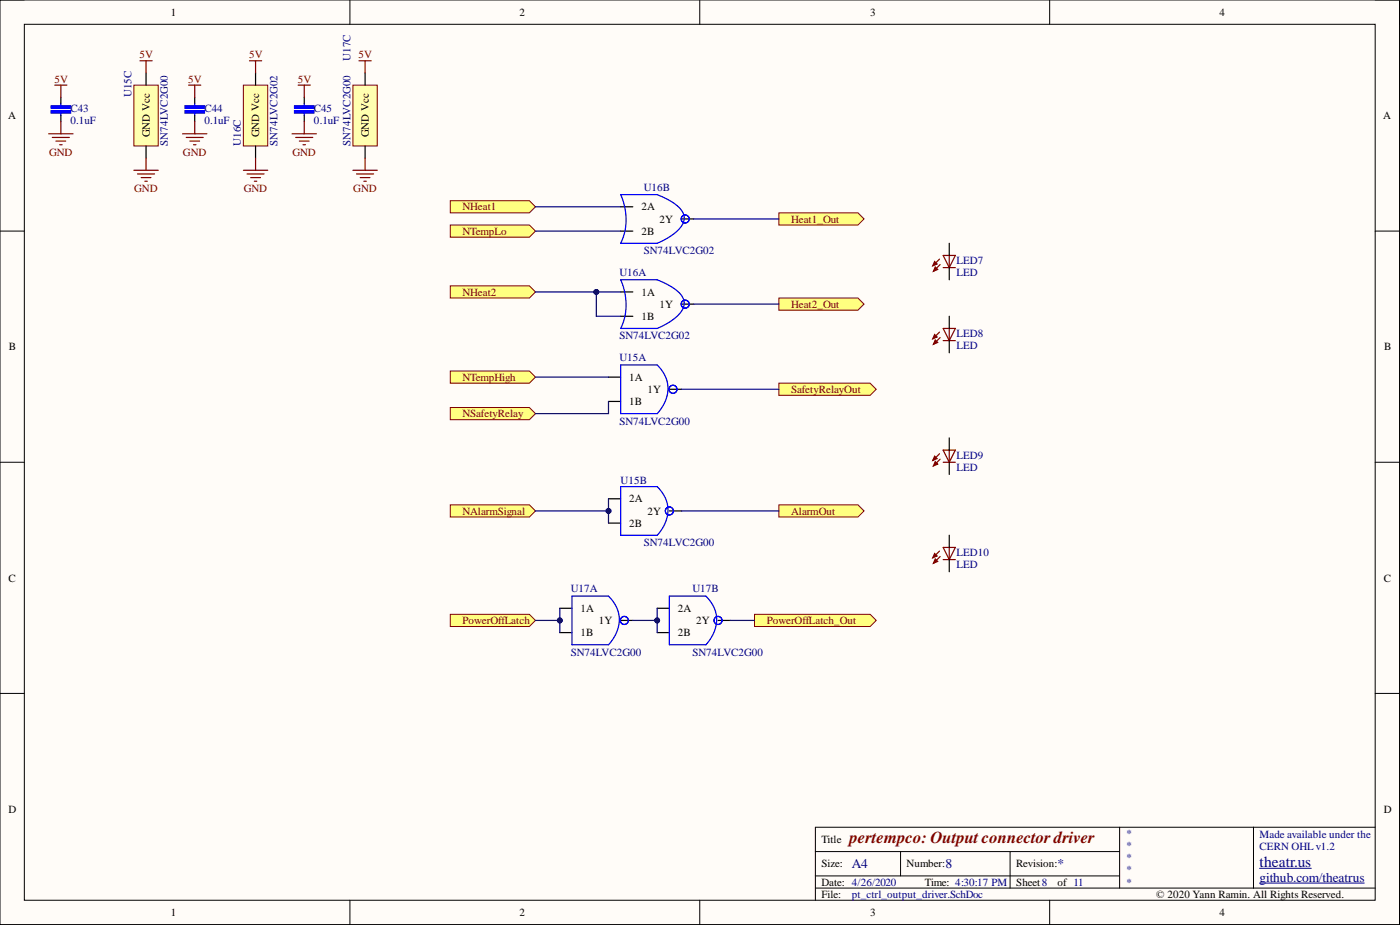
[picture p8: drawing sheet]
<svg xmlns="http://www.w3.org/2000/svg" width="292mm" height="193mm" viewBox="0 0 292 193" stroke-linecap="round" stroke-linejoin="round" font-family="sans-serif">
<defs><g id="words">
<text font-size="3.5" fill="#800000" x="177.2" y="175.9">pertempco: Output connector driver</text>
<text font-size="3.2" fill="#000080" x="262.8" y="180.8">theatr.us</text>
<g font-size="2.8" fill="#000080">
<text x="177.7" y="181.1">A4</text>
<text x="197.3" y="181.1">8</text>
<text x="220.7" y="181.1">*</text>
<text x="262.8" y="183.9">github.com/theatrus</text>
</g>
<g font-size="2.3">
<text x="35.6" y="3.3">1</text>
<text x="108.4" y="3.3">2</text>
<text x="181.5" y="3.3">3</text>
<text x="254.4" y="3.3">4</text>
<text x="1.7" y="24.9">A</text>
<text x="31.2" y="28.7" transform="rotate(-90 31.2 28.7)">GND Vcc</text>
<text x="54.1" y="28.7" transform="rotate(-90 54.1 28.7)">GND Vcc</text>
<text x="76.9" y="28.7" transform="rotate(-90 76.9 28.7)">GND Vcc</text>
<text x="288.6" y="24.9">A</text>
<text x="133.8" y="43.9">2A</text>
<text x="137.6" y="46.4">2Y</text>
<text x="133.8" y="49">2B</text>
<text x="133.8" y="61.7">1A</text>
<text x="137.6" y="64.2">1Y</text>
<text x="133.8" y="66.7">1B</text>
<text x="1.9" y="73.1">B</text>
<text x="288.8" y="73.1">B</text>
<text x="131.3" y="79.4">1A</text>
<text x="135.1" y="82">1Y</text>
<text x="131.3" y="84.5">1B</text>
<text x="131.3" y="104.8">2A</text>
<text x="135.1" y="107.4">2Y</text>
<text x="131.3" y="109.9">2B</text>
<text x="1.8" y="121.3">C</text>
<text x="288.7" y="121.3">C</text>
<text x="121.1" y="127.7">1A</text>
<text x="124.9" y="130.2">1Y</text>
<text x="141.4" y="127.7">2A</text>
<text x="145.2" y="130.2">2Y</text>
<text x="121.1" y="132.7">1B</text>
<text x="141.4" y="132.7">2B</text>
<text x="1.8" y="169.5">D</text>
<text x="288.7" y="169.5">D</text>
<text x="171.4" y="175.9">Title</text>
<text x="171.4" y="181">Size:</text>
<text x="171.4" y="184.8">Date: 4/26/2020</text>
<text x="189.2" y="181">Number:</text>
<text x="193" y="184.8">Time: 4:30:17 PM</text>
<text x="212" y="181">Revision:</text>
<text x="212" y="184.8">Sheet8</text>
<text x="220.7" y="184.8">of 11</text>
<text x="35.6" y="191.1">1</text>
<text x="108.4" y="191.1">2</text>
<text x="171.4" y="187.3">File:</text>
<text x="181.5" y="191.1">3</text>
<text x="241.2" y="187.3">© 2020 Yann Ramin. All Rights Reserved.</text>
<text x="254.4" y="191.1">4</text>
</g>
<g font-size="2.3" fill="#800000">
<text x="11.3" y="17.3">5V</text>
<text x="29.1" y="12.2">5V</text>
<text x="39.3" y="17.3">5V</text>
<text x="52" y="12.2">5V</text>
<text x="62.1" y="17.3">5V</text>
<text x="74.8" y="12.2">5V</text>
<text x="10.2" y="32.5">GND</text>
<text x="38.2" y="32.5">GND</text>
<text x="61" y="32.5">GND</text>
<text x="28" y="40.1">GND</text>
<text x="50.9" y="40.1">GND</text>
<text x="73.7" y="40.1">GND</text>
<text x="96.5" y="43.9">NHeat1</text>
<text x="165" y="46.4">Heat1_Out</text>
<text x="96.5" y="49">NTempLo</text>
<text x="96.5" y="61.7">NHeat2</text>
<text x="165" y="64.2">Heat2_Out</text>
<text x="96.5" y="79.4">NTempHigh</text>
<text x="165" y="82">SafetyRelayOut</text>
<text x="96.5" y="87">NSafetyRelay</text>
<text x="96.5" y="107.4">NAlarmSignal</text>
<text x="165" y="107.4">AlarmOut</text>
<text x="96.5" y="130.2">PowerOffLatch</text>
<text x="160" y="130.2">PowerOffLatch_Out</text>
</g>
<g font-size="2.3" fill="#000080">
<text x="73.1" y="12.7" transform="rotate(-90 73.1 12.7)">U17C</text>
<text x="14.7" y="23.3">C43</text>
<text x="27.4" y="20.3" transform="rotate(-90 27.4 20.3)">U15C</text>
<text x="42.7" y="23.3">C44</text>
<text x="65.5" y="23.3">C45</text>
<text x="14.7" y="25.9">0.1uF</text>
<text x="42.7" y="25.9">0.1uF</text>
<text x="65.5" y="25.9">0.1uF</text>
<text x="35" y="30.4" transform="rotate(-90 35 30.4)">SN74LVC2G00</text>
<text x="50.3" y="30.4" transform="rotate(-90 50.3 30.4)">U16C</text>
<text x="57.9" y="30.4" transform="rotate(-90 57.9 30.4)">SN74LVC2G02</text>
<text x="73.1" y="30.4" transform="rotate(-90 73.1 30.4)">SN74LVC2G00</text>
<text x="134.3" y="39.8">U16B</text>
<text x="134.3" y="53">SN74LVC2G02</text>
<text x="129.2" y="57.6">U16A</text>
<text x="199.6" y="55.1">LED7</text>
<text x="199.6" y="57.6">LED</text>
<text x="129.2" y="70.8">SN74LVC2G02</text>
<text x="199.6" y="70.3">LED8</text>
<text x="129.2" y="75.4">U15A</text>
<text x="199.6" y="72.8">LED</text>
<text x="129.2" y="88.6">SN74LVC2G00</text>
<text x="199.6" y="95.7">LED9</text>
<text x="129.5" y="101">U15B</text>
<text x="199.6" y="98.2">LED</text>
<text x="134.3" y="113.9">SN74LVC2G00</text>
<text x="199.6" y="116">LED10</text>
<text x="199.6" y="118.5">LED</text>
<text x="119.1" y="123.6">U17A</text>
<text x="144.5" y="123.6">U17B</text>
<text x="119.1" y="136.8">SN74LVC2G00</text>
<text x="144.5" y="136.8">SN74LVC2G00</text>
<text x="234.9" y="174.6">*</text>
<text x="234.9" y="177.1">*</text>
<text x="234.9" y="179.7">*</text>
<text x="262.8" y="177.4">CERN OHL v1.2</text>
<text x="262.8" y="174.9">Made available under the</text>
<text x="234.9" y="182.2">*</text>
<text x="234.9" y="184.8">*</text>
<text x="177.7" y="187.3">pt_ctrl_output_driver.SchDoc</text>
</g>
</g></defs>
<path d="M0 0h292v192.9h-292z" fill-rule="evenodd" fill="#fffcf8"/>
<path d="M0 0h292v192.9h-292z" fill="none" stroke="#000" stroke-width=".21"/>
<path d="M5.1 5.1h281.8v182.7h-281.8z" fill-rule="evenodd" fill="#fffcf8"/>
<g fill="none" stroke="#000" stroke-width=".21">
<path d="M0 0h5.1M73 0v5.1M146 0v5.1M219 0v5.1M286.9 0h5.1v5.1M5.1 5.1h281.8v182.7h-281.8zM0 48.2h5.1M286.9 48.2h5.1M0 96.4h5.1M286.9 96.4h5.1M0 144.7h5.1M286.9 144.7h5.1"/>
<path d="M170.1 177.7h63.5M187.9 177.7v5M210.7 177.7v7.6M233.6 172.6v12.7M261.5 172.6v12.7M286.9 172.6h-116.8v15.2M73 187.8v5.1M146 187.8v5.1M170.1 185.3h116.8M170.1 182.7h63.5M219 187.8v5.1M292 187.8v5.1"/>
</g>
<path d="M262.8 184.2h21.8M262.8 181.1h10.8" fill="none" stroke="#000080" stroke-width=".21"/>
<path d="M93.9 77.4h16.6l1.2 1.3-1.2 1.2h-16.6z" fill-rule="evenodd" fill="#ffff80"/>
<path d="M93.9 77.4h16.6l1.2 1.3-1.2 1.2h-16.6z" fill="none" stroke="#800000" stroke-width=".21"/>
<path d="M93.9 46.9h16.6l1.2 1.3-1.2 1.3h-16.6z" fill-rule="evenodd" fill="#ffff80"/>
<path d="M93.9 46.9h16.6l1.2 1.3-1.2 1.3h-16.6z" fill="none" stroke="#800000" stroke-width=".21"/>
<path d="M93.9 41.9h16.6l1.2 1.2-1.2 1.3h-16.6z" fill-rule="evenodd" fill="#ffff80"/>
<path d="M93.9 41.9h16.6l1.2 1.2-1.2 1.3h-16.6z" fill="none" stroke="#800000" stroke-width=".21"/>
<path d="M93.9 59.6h16.6l1.2 1.3-1.2 1.3h-16.6z" fill-rule="evenodd" fill="#ffff80"/>
<path d="M93.9 59.6h16.6l1.2 1.3-1.2 1.3h-16.6z" fill="none" stroke="#800000" stroke-width=".21"/>
<path d="M93.9 85h16.6l1.2 1.3-1.2 1.3h-16.6z" fill-rule="evenodd" fill="#ffff80"/>
<path d="M93.9 85h16.6l1.2 1.3-1.2 1.3h-16.6z" fill="none" stroke="#800000" stroke-width=".21"/>
<path d="M93.9 105.3h16.6l1.2 1.3-1.2 1.3h-16.6z" fill-rule="evenodd" fill="#ffff80"/>
<path d="M93.9 105.3h16.6l1.2 1.3-1.2 1.3h-16.6z" fill="none" stroke="#800000" stroke-width=".21"/>
<path d="M93.9 128.2h16.6l1.2 1.2-1.2 1.3h-16.6z" fill-rule="evenodd" fill="#ffff80"/>
<path d="M93.9 128.2h16.6l1.2 1.2-1.2 1.3h-16.6z" fill="none" stroke="#800000" stroke-width=".21"/>
<path d="M162.5 44.4h16.5l1.3 1.3-1.3 1.2h-16.5z" fill-rule="evenodd" fill="#ffff80"/>
<path d="M162.5 44.4h16.5l1.3 1.3-1.3 1.2h-16.5z" fill="none" stroke="#800000" stroke-width=".21"/>
<path d="M162.5 62.2h16.5l1.3 1.2-1.3 1.3h-16.5z" fill-rule="evenodd" fill="#ffff80"/>
<path d="M162.5 62.2h16.5l1.3 1.2-1.3 1.3h-16.5z" fill="none" stroke="#800000" stroke-width=".21"/>
<path d="M162.5 105.3h16.5l1.3 1.3-1.3 1.3h-16.5z" fill-rule="evenodd" fill="#ffff80"/>
<path d="M162.5 105.3h16.5l1.3 1.3-1.3 1.3h-16.5z" fill="none" stroke="#800000" stroke-width=".21"/>
<path d="M162.5 79.9h19l1.3 1.3-1.3 1.3h-19z" fill-rule="evenodd" fill="#ffff80"/>
<path d="M162.5 79.9h19l1.3 1.3-1.3 1.3h-19z" fill="none" stroke="#800000" stroke-width=".21"/>
<path d="M157.4 128.2h24.1l1.3 1.2-1.3 1.3h-24.1z" fill-rule="evenodd" fill="#ffff80"/>
<path d="M157.4 128.2h24.1l1.3 1.2-1.3 1.3h-24.1z" fill="none" stroke="#800000" stroke-width=".21"/>
<path d="M127 78.7h2.5M127 83.7h2.5M139.7 81.2h2.5M127 104.1h2.5M127 109.1h2.5M139.7 106.6h2.5" fill="none" stroke="#000" stroke-width=".25"/>
<g fill="none" stroke="#00f" stroke-width=".25">
<path d="M129.5 76.1h7.6a7 7 0 0 1 0 10.2h-7.6zM129.5 101.5h7.6a7 7 0 0 1 0 10.2h-7.6z"/>
<circle cx="140.4" cy="81.2" r=".84"/>
<circle cx="139.7" cy="106.6" r=".84"/>
</g>
<path d="M27.9 17.8h5.1v12.6h-5.1z" fill-rule="evenodd" fill="#ffffb0"/>
<path d="M27.9 17.8h5.1v12.6h-5.1z" fill="none" stroke="#800000" stroke-width=".21"/>
<path d="M30.5 15.2v2.6M30.5 30.4v2.6" fill="none" stroke="#000" stroke-width=".25"/>
<path d="M29.2 12.7h2.5M30.5 12.7v2.5M27.9 35.5h5.1M28.7 36.3h3.5M29.5 37h2M30.2 37.8h.5M30.5 33v2.5" fill="none" stroke="#800000" stroke-width=".25"/>
<path d="M12.7 21.6v.5M12.7 23.6v.5" fill="none" stroke="#00f" stroke-width=".25"/>
<path d="M10.7 23.1h4v.5h-4z" fill-rule="evenodd" fill="#00f"/>
<path d="M10.7 23.1h4v.5h-4z" fill="none" stroke="#00f" stroke-width=".25"/>
<path d="M10.7 22.1h4v.5h-4z" fill-rule="evenodd" fill="#00f"/>
<g fill="none" stroke="#00f" stroke-width=".25">
<path d="M10.7 22.1h4v.5h-4zM129.5 58.4h7.6a9.8 9.8 0 0 1 5.4 3.7 3.3 3.3 0 0 1-1.3 3.9l-1.9 1.4-2.2 1.1h-7.6a12.3 12.3 0 0 0 0-10.1zM129.5 40.6h7.6a9.8 9.8 0 0 1 5.4 3.7 3.3 3.3 0 0 1-1.3 4l-1.9 1.4-2.2 1.1h-7.6a12.3 12.3 0 0 0 0-10.2z"/>
<circle cx="143" cy="45.7" r=".84"/>
<circle cx="143" cy="63.4" r=".84"/>
</g>
<path d="M12.7 20.3v1.3M12.7 24.1v1.3M129.5 43.1h2.5M129.5 48.2h2.5M142.2 45.7h2.5M129.5 60.9h2.5M129.5 66h2.5M142.2 63.4h2.5" fill="none" stroke="#000" stroke-width=".25"/>
<path d="M11.4 17.8h2.6M12.7 17.8v2.5M10.2 27.9h5M10.9 28.7h3.6M11.7 29.4h2M12.4 30.2h.5M12.7 25.4v2.5" fill="none" stroke="#800000" stroke-width=".25"/>
<path d="M50.8 17.8h5.1v12.6h-5.1z" fill-rule="evenodd" fill="#ffffb0"/>
<path d="M50.8 17.8h5.1v12.6h-5.1z" fill="none" stroke="#800000" stroke-width=".21"/>
<path d="M53.3 15.2v2.6M53.3 30.4v2.6" fill="none" stroke="#000" stroke-width=".25"/>
<path d="M40.6 21.6v.5M40.6 23.6v.5" fill="none" stroke="#00f" stroke-width=".25"/>
<path d="M38.6 23.1h4.1v.5h-4.1z" fill-rule="evenodd" fill="#00f"/>
<path d="M38.6 23.1h4.1v.5h-4.1z" fill="none" stroke="#00f" stroke-width=".25"/>
<path d="M38.6 22.1h4.1v.5h-4.1z" fill-rule="evenodd" fill="#00f"/>
<g fill="none" stroke="#00f" stroke-width=".25">
<path d="M38.6 22.1h4.1v.5h-4.1zM119.3 124.4h7.7a7 7 0 0 1 0 10.1h-7.7zM139.7 124.4h7.6a7 7 0 0 1 0 10.1h-7.6z"/>
<circle cx="130.3" cy="129.4" r=".84"/>
<circle cx="149.8" cy="129.4" r=".84"/>
</g>
<path d="M40.6 20.3v1.3M40.6 24.1v1.3M116.8 126.9h2.5M116.8 132h2.5M129.5 129.4h2.5M137.1 126.9h2.6M137.1 132h2.6M149.8 129.4h2.5" fill="none" stroke="#000" stroke-width=".25"/>
<g fill="none" stroke="#800000" stroke-width=".25">
<path d="M39.4 17.8h2.5M40.6 17.8v2.5M52.1 12.7h2.5M53.3 12.7v2.5M38.1 27.9h5.1M38.8 28.7h3.6M39.6 29.4h2M40.4 30.2h.5M40.6 25.4v2.5M50.8 35.5h5.1M51.5 36.3h3.6M52.3 37h2"/>
<path d="M53.1 37.8h.5M53.3 33v2.5"/>
</g>
<path d="M73.6 17.8h5.1v12.6h-5.1z" fill-rule="evenodd" fill="#ffffb0"/>
<path d="M73.6 17.8h5.1v12.6h-5.1z" fill="none" stroke="#800000" stroke-width=".21"/>
<path d="M76.2 15.2v2.6M76.2 30.4v2.6" fill="none" stroke="#000" stroke-width=".25"/>
<path d="M63.5 21.6v.5M63.5 23.6v.5" fill="none" stroke="#00f" stroke-width=".25"/>
<path d="M61.4 23.1h4.1v.5h-4.1z" fill-rule="evenodd" fill="#00f"/>
<path d="M61.4 23.1h4.1v.5h-4.1z" fill="none" stroke="#00f" stroke-width=".25"/>
<path d="M61.4 22.1h4.1v.5h-4.1z" fill-rule="evenodd" fill="#00f"/>
<path d="M61.4 22.1h4.1v.5h-4.1z" fill="none" stroke="#00f" stroke-width=".25"/>
<path d="M63.5 20.3v1.3M63.5 24.1v1.3" fill="none" stroke="#000" stroke-width=".25"/>
<g fill="none" stroke="#800000" stroke-width=".25">
<path d="M62.2 17.8h2.5M63.5 17.8v2.5M74.9 12.7h2.5M76.2 12.7v2.5M60.9 27.9h5.1M61.7 28.7h3.6M62.5 29.4h2M63.2 30.2h.5M63.5 25.4v2.5M73.6 35.5h5.1M74.4 36.3h3.6M75.2 37h2"/>
<path d="M75.9 37.8h.5M76.2 33v2.5"/>
</g>
<path d="M116.8 126.9v2.5h-5.1M152.3 129.4h5.1" fill="none" stroke="#000080" stroke-width=".25"/>
<circle cx="116.8" cy="129.4" r=".51" fill="#000080"/>
<circle cx="116.8" cy="129.4" r=".51" fill="none" stroke="#000080" stroke-width=".21"/>
<path d="M127 104.1v2.5h-15.3" fill="none" stroke="#000080" stroke-width=".25"/>
<circle cx="127" cy="106.6" r=".51" fill="#000080"/>
<circle cx="127" cy="106.6" r=".51" fill="none" stroke="#000080" stroke-width=".21"/>
<path d="M111.7 60.9h17.8M111.7 78.7h15.3M127 83.7v2.6h-15.3" fill="none" stroke="#000080" stroke-width=".25"/>
<circle cx="124.4" cy="60.9" r=".51" fill="#000080"/>
<circle cx="124.4" cy="60.9" r=".51" fill="none" stroke="#000080" stroke-width=".21"/>
<path d="M111.7 48.2h17.8M111.7 43.1h17.8M124.4 60.9v5.1h5.1" fill="none" stroke="#000080" stroke-width=".25"/>
<circle cx="124.4" cy="60.9" r=".51" fill="#000080"/>
<circle cx="124.4" cy="60.9" r=".51" fill="none" stroke="#000080" stroke-width=".21"/>
<path d="M137.1 126.9v2.5h-5.1" fill="none" stroke="#000080" stroke-width=".25"/>
<circle cx="137.1" cy="129.4" r=".51" fill="#000080"/>
<circle cx="137.1" cy="129.4" r=".51" fill="none" stroke="#000080" stroke-width=".21"/>
<path d="M144.7 45.7h17.8M144.7 63.4h17.8M142.2 81.2h20.3M142.2 106.6h20.3M116.8 129.4v2.6" fill="none" stroke="#000080" stroke-width=".25"/>
<circle cx="116.8" cy="129.4" r=".51" fill="#000080"/>
<circle cx="116.8" cy="129.4" r=".51" fill="none" stroke="#000080" stroke-width=".21"/>
<path d="M127 106.6v2.5" fill="none" stroke="#000080" stroke-width=".25"/>
<circle cx="127" cy="106.6" r=".51" fill="#000080"/>
<circle cx="127" cy="106.6" r=".51" fill="none" stroke="#000080" stroke-width=".21"/>
<path d="M137.1 129.4v2.6" fill="none" stroke="#000080" stroke-width=".25"/>
<circle cx="137.1" cy="129.4" r=".51" fill="#000080"/>
<circle cx="137.1" cy="129.4" r=".51" fill="none" stroke="#000080" stroke-width=".21"/>
<path d="M196 54.1l-1.4 1.3M196.1 55.2l-1.3 1.4M196.8 53.3h2.5l-1.2 2.5zM196.8 55.8h2.5M198.1 53.3v2.5" fill="none" stroke="#800000" stroke-width=".25"/>
<path d="M195 54.6l.5 .5-.9 .3z" fill="#800000"/>
<path d="M195 54.6l.5 .5-.9 .3z" fill="none" stroke="#800000" stroke-width=".25"/>
<path d="M195.1 55.7l.5 .5-.8 .4z" fill="#800000"/>
<path d="M195.1 55.7l.5 .5-.8 .4zM196 69.3l-1.4 1.4M196.1 70.4l-1.3 1.4M196.8 68.5h2.5l-1.2 2.6zM196.8 71.1h2.5M198.1 68.5v2.6" fill="none" stroke="#800000" stroke-width=".25"/>
<path d="M198.1 50.8v2.5M198.1 55.8v2.6" fill="none" stroke="#000" stroke-width=".25"/>
<path d="M195 69.8l.5 .5-.9 .4z" fill="#800000"/>
<path d="M195 69.8l.5 .5-.9 .4z" fill="none" stroke="#800000" stroke-width=".25"/>
<path d="M195.1 70.9l.5 .5-.8 .4z" fill="#800000"/>
<path d="M195.1 70.9l.5 .5-.8 .4zM196 94.7l-1.4 1.4M196.1 95.8l-1.3 1.4M196.8 93.9h2.5l-1.2 2.5zM196.8 96.4h2.5M198.1 93.9v2.5" fill="none" stroke="#800000" stroke-width=".25"/>
<path d="M198.1 66v2.5M198.1 71.1v2.5" fill="none" stroke="#000" stroke-width=".25"/>
<path d="M195 95.2l.5 .5-.9 .4z" fill="#800000"/>
<path d="M195 95.2l.5 .5-.9 .4z" fill="none" stroke="#800000" stroke-width=".25"/>
<path d="M195.1 96.3l.5 .5-.8 .4z" fill="#800000"/>
<path d="M195.1 96.3l.5 .5-.8 .4zM196 115l-1.4 1.4M196.1 116.1l-1.3 1.4M196.8 114.2h2.5l-1.2 2.5zM196.8 116.7h2.5M198.1 114.2v2.5" fill="none" stroke="#800000" stroke-width=".25"/>
<path d="M198.1 91.4v2.5M198.1 96.4v2.6" fill="none" stroke="#000" stroke-width=".25"/>
<path d="M195 115.5l.5 .5-.9 .4z" fill="#800000"/>
<path d="M195 115.5l.5 .5-.9 .4z" fill="none" stroke="#800000" stroke-width=".25"/>
<path d="M195.1 116.6l.5 .5-.8 .4z" fill="#800000"/>
<path d="M195.1 116.6l.5 .5-.8 .4z" fill="none" stroke="#800000" stroke-width=".25"/>
<path d="M198.1 111.7v2.5M198.1 116.7v2.6" fill="none" stroke="#000" stroke-width=".25"/>
<use href="#words"/>
</svg>
